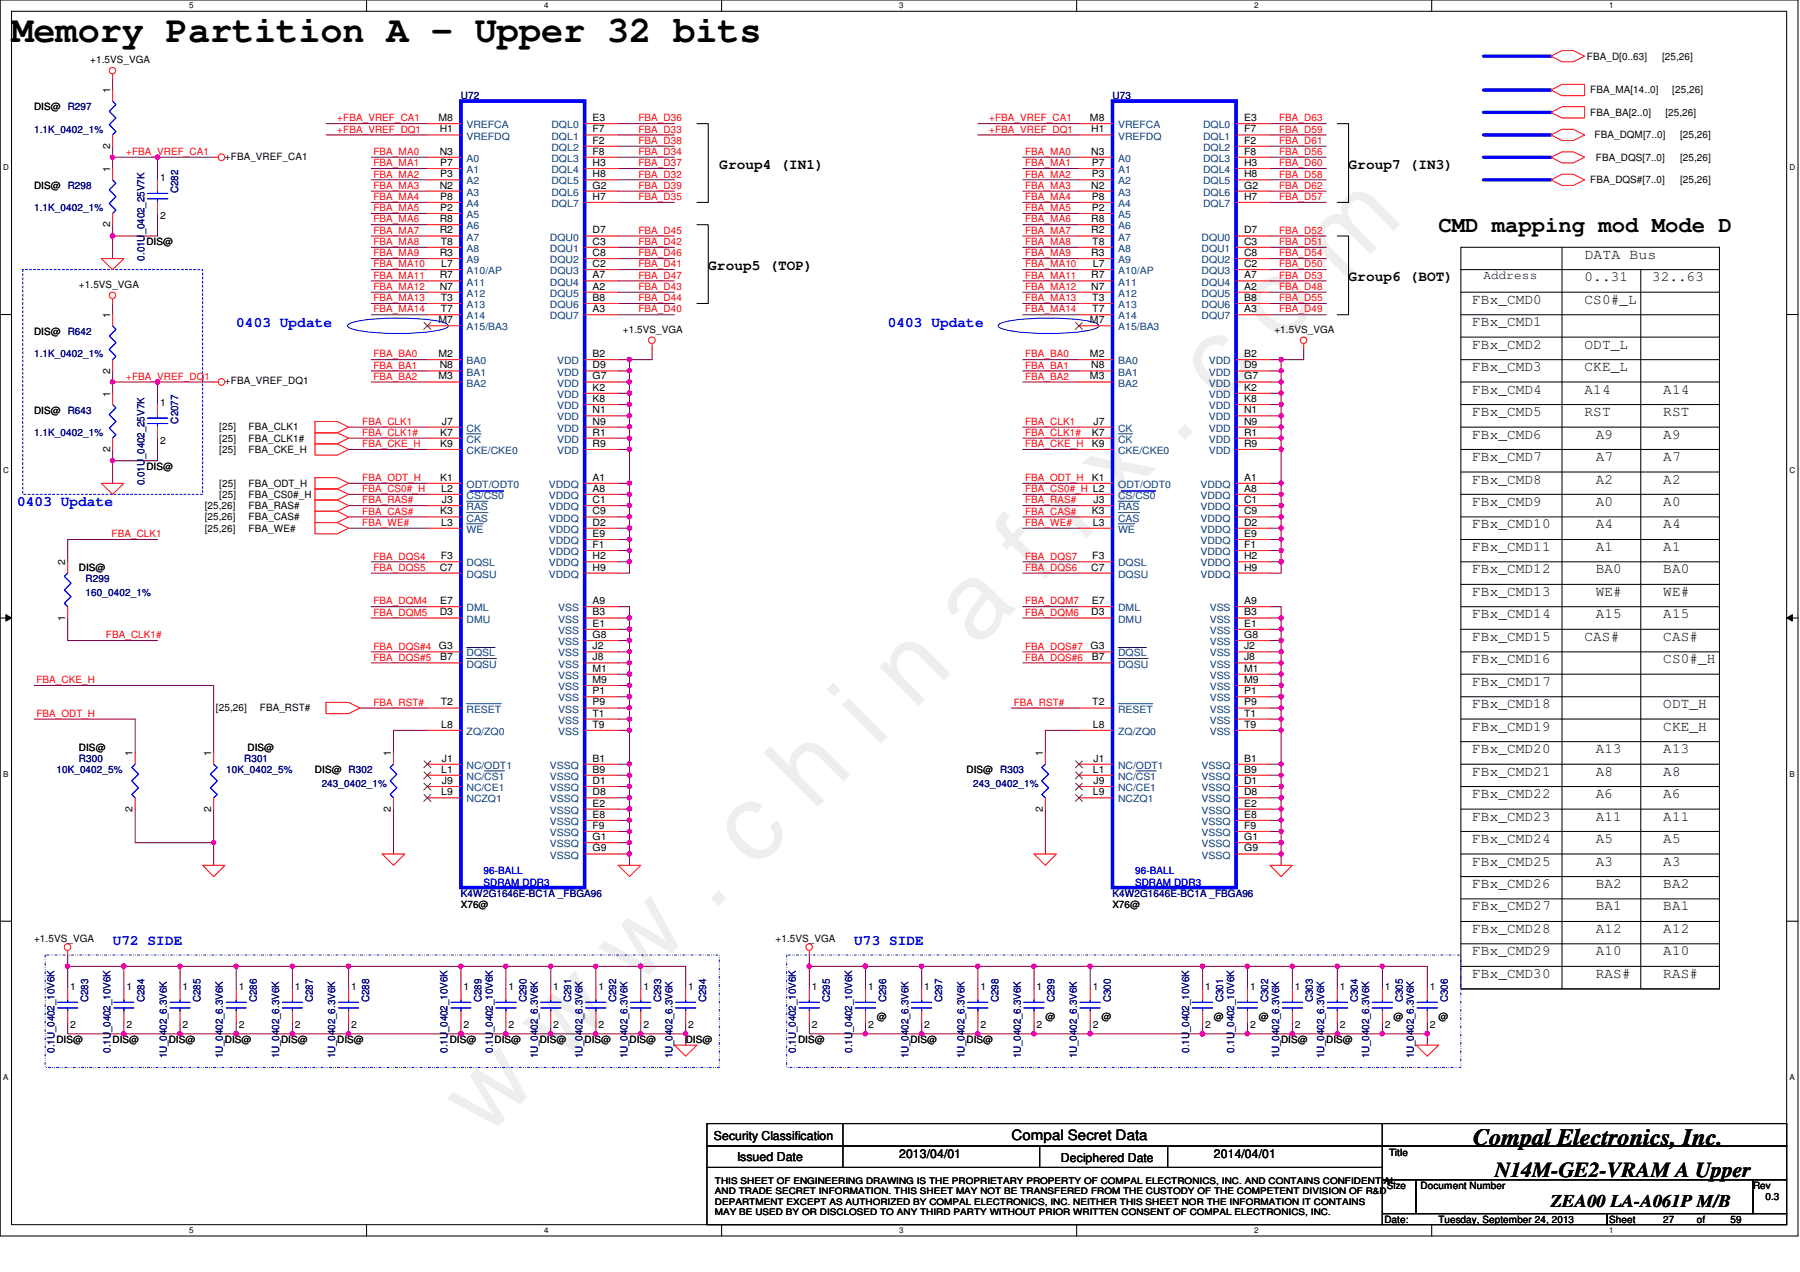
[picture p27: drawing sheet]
<svg xmlns="http://www.w3.org/2000/svg" width="297mm" height="210mm" viewBox="0 0 297 210" stroke-linecap="round" stroke-linejoin="round" font-family="sans-serif">
<defs><g id="words">
<text font-size="17.6" fill="#f0f" x="80.1" y="188" transform="rotate(-45 80.1 188)">w w w . c h i n a f i x . c o m</text>
<text font-size="6.1" x="1.9" y="7">Memory Partition A - Upper 32 bits</text>
<text font-size="3.9" x="243.1" y="188.9">Compal Electronics, Inc.</text>
<text font-size="3.7" x="237.4" y="38.3">CMD mapping mod Mode D</text>
<text font-size="3.5" x="246.7" y="194.2">N14M-GE2-VRAM A Upper</text>
<text font-size="3" x="255.9" y="199.2">ZEA00 LA-A061P M/B</text>
<g font-size="2.4">
<text x="118.7" y="27.9">Group4 (IN1)</text>
<text x="222.5" y="27.9">Group7 (IN3)</text>
<text x="116.9" y="44.6">Group5 (TOP)</text>
<text x="222.5" y="46.4">Group6 (BOT)</text>
<text x="261.5" y="42.7">DATA Bus</text>
<text x="261.5" y="46.4">0..31</text>
<text x="272.6" y="46.4">32..63</text>
<text x="242.9" y="50.1">FBx_CMD0</text>
<text x="242.9" y="53.8">FBx_CMD1</text>
<text x="261.5" y="50.1">CS0#_L</text>
<text x="242.9" y="57.5">FBx_CMD2</text>
<text x="261.5" y="57.5">ODT_L</text>
<text x="242.9" y="61.3">FBx_CMD3</text>
<text x="242.9" y="64.9">FBx_CMD4</text>
<text x="261.5" y="64.9">A14</text>
<text x="261.5" y="61.3">CKE_L</text>
<text x="274.5" y="64.9">A14</text>
<text x="242.9" y="68.7">FBx_CMD5</text>
<text x="261.5" y="68.7">RST</text>
<text x="274.5" y="68.7">RST</text>
<text x="242.9" y="72.4">FBx_CMD6</text>
<text x="242.9" y="76.1">FBx_CMD7</text>
<text x="263.3" y="76.1">A7</text>
<text x="263.3" y="72.4">A9</text>
<text x="274.5" y="76.1">A7</text>
<text x="274.5" y="72.4">A9</text>
<text x="242.9" y="79.8">FBx_CMD8</text>
<text x="242.9" y="83.5">FBx_CMD9</text>
<text x="263.4" y="83.5">A0</text>
<text x="263.4" y="79.8">A2</text>
<text x="274.5" y="79.8">A2</text>
<text x="274.5" y="83.5">A0</text>
<text x="242.9" y="87.2">FBx_CMD10</text>
<text x="263.4" y="87.2">A4</text>
<text x="274.5" y="87.2">A4</text>
<text x="242.9" y="90.9">FBx_CMD11</text>
<text x="242.9" y="94.6">FBx_CMD12</text>
<text x="263.4" y="94.6">BA0</text>
<text x="263.4" y="90.9">A1</text>
<text x="274.5" y="94.6">BA0</text>
<text x="274.5" y="90.9">A1</text>
<text x="242.9" y="98.3">FBx_CMD13</text>
<text x="263.4" y="98.3">WE#</text>
<text x="274.5" y="98.3">WE#</text>
<text x="242.9" y="102">FBx_CMD14</text>
<text x="242.9" y="105.7">FBx_CMD15</text>
<text x="261.5" y="105.7">CAS#</text>
<text x="263.4" y="102">A15</text>
<text x="274.5" y="105.7">CAS#</text>
<text x="274.5" y="102">A15</text>
<text x="242.9" y="109.5">FBx_CMD16</text>
<text x="242.9" y="113.2">FBx_CMD17</text>
<text x="274.5" y="109.5">CS0#_H</text>
<text x="242.9" y="116.9">FBx_CMD18</text>
<text x="274.5" y="116.9">ODT_H</text>
<text x="242.9" y="120.6">FBx_CMD19</text>
<text x="242.9" y="124.3">FBx_CMD20</text>
<text x="263.3" y="124.3">A13</text>
<text x="274.5" y="124.3">A13</text>
<text x="274.5" y="120.6">CKE_H</text>
<text x="242.9" y="128">FBx_CMD21</text>
<text x="242.9" y="131.7">FBx_CMD22</text>
<text x="263.3" y="128">A8</text>
<text x="263.4" y="131.7">A6</text>
<text x="274.5" y="131.7">A6</text>
<text x="274.5" y="128">A8</text>
<text x="242.9" y="135.4">FBx_CMD23</text>
<text x="263.3" y="135.4">A11</text>
<text x="274.5" y="135.4">A11</text>
<text x="242.9" y="139.1">FBx_CMD24</text>
<text x="242.9" y="142.8">FBx_CMD25</text>
<text x="263.3" y="139.1">A5</text>
<text x="263.4" y="142.8">A3</text>
<text x="274.5" y="139.1">A5</text>
<text x="274.5" y="142.8">A3</text>
<text x="242.9" y="146.6">FBx_CMD26</text>
<text x="263.3" y="146.6">BA2</text>
<text x="274.5" y="146.6">BA2</text>
<text x="242.9" y="150.2">FBx_CMD27</text>
<text x="242.9" y="154">FBx_CMD28</text>
<text x="263.3" y="150.2">BA1</text>
<text x="263.4" y="154">A12</text>
<text x="274.5" y="150.2">BA1</text>
<text x="274.5" y="154">A12</text>
<text x="242.9" y="161.4">FBx_CMD30</text>
<text x="242.9" y="157.6">FBx_CMD29</text>
<text x="263.3" y="157.6">A10</text>
<text x="263.4" y="161.4">RAS#</text>
<text x="274.5" y="161.4">RAS#</text>
<text x="274.5" y="157.6">A10</text>
<text x="166.9" y="188.2">Compal Secret Data</text>
</g>
<g font-size="2.4" fill="#00f">
<text x="39" y="53.9">0403 Update</text>
<text x="146.5" y="53.9">0403 Update</text>
<text x="2.8" y="83.5">0403 Update</text>
<text x="18.6" y="155.9">U72 SIDE</text>
<text x="141" y="155.9">U73 SIDE</text>
</g>
<g font-size="2">
<text x="244.8" y="46.1">Address</text>
<text x="117.8" y="188.1">Security Classification</text>
<text x="121.7" y="191.6">Issued Date</text>
<text x="148.4" y="191.1">2013/04/01</text>
<text x="175.1" y="191.8">Deciphered Date</text>
<text x="200.3" y="191.1">2014/04/01</text>
</g>
<g font-size="1.7">
<text x="14.9" y="10.4">+1.5VS_VGA</text>
<text x="261.9" y="9.8">FBA_D[0..63]</text>
<text x="274.3" y="9.8">[25,26]</text>
<text x="18.2" y="15.4" transform="rotate(-90 18.2 15.4)">1</text>
<text x="262.4" y="15.4">FBA_MA[14..0]</text>
<text x="276" y="15.4">[25,26]</text>
<text x="5.6" y="18.2">DIS@ R297</text>
<text x="72.3" y="20">M8</text>
<text x="72.6" y="21.8">H1</text>
<text x="97.8" y="20">E3</text>
<text x="97.8" y="21.8">F7</text>
<text x="97.8" y="23.7">F2</text>
<text x="179.9" y="20">M8</text>
<text x="180.1" y="21.8">H1</text>
<text x="205.3" y="20">E3</text>
<text x="205.3" y="21.8">F7</text>
<text x="205.3" y="23.7">F2</text>
<text x="262.4" y="19.1">FBA_BA[2..0]</text>
<text x="263.1" y="22.8">FBA_DQM[7..0]</text>
<text x="274.8" y="19.1">[25,26]</text>
<text x="277.2" y="22.8">[25,26]</text>
<text x="18.2" y="28.4" transform="rotate(-90 18.2 28.4)">1</text>
<text x="18.2" y="24.6" transform="rotate(-90 18.2 24.6)">2</text>
<text x="26.4" y="29.8">1</text>
<text x="37.1" y="26.3">+FBA_VREF_CA1</text>
<text x="72.6" y="25.5">N3</text>
<text x="72.6" y="29.3">P3</text>
<text x="72.6" y="27.4">P7</text>
<text x="97.8" y="25.5">F8</text>
<text x="97.8" y="27.4">H3</text>
<text x="97.8" y="29.3">H8</text>
<text x="180.1" y="25.5">N3</text>
<text x="180.2" y="29.3">P3</text>
<text x="180.2" y="27.4">P7</text>
<text x="205.3" y="25.5">F8</text>
<text x="205.3" y="27.4">H3</text>
<text x="205.3" y="29.3">H8</text>
<text x="263.4" y="26.5">FBA_DQS[7..0]</text>
<text x="277.2" y="26.5">[25,26]</text>
<text x="5.6" y="31.2">DIS@ R298</text>
<text x="72.6" y="31.1">N2</text>
<text x="72.6" y="33">P8</text>
<text x="72.6" y="34.8">P2</text>
<text x="97.8" y="31.1">G2</text>
<text x="97.8" y="33">H7</text>
<text x="180.1" y="31.1">N2</text>
<text x="180.2" y="33">P8</text>
<text x="180.2" y="34.8">P2</text>
<text x="205.3" y="31.1">G2</text>
<text x="205.3" y="33">H7</text>
<text x="262.4" y="30.2">FBA_DQS#[7..0]</text>
<text x="277.2" y="30.2">[25,26]</text>
<text x="18.2" y="37.5" transform="rotate(-90 18.2 37.5)">2</text>
<text x="24.2" y="40.4">DIS@</text>
<text x="26.4" y="36.2">2</text>
<text x="72.6" y="36.7">R8</text>
<text x="72.6" y="38.5">R2</text>
<text x="72.7" y="40.4">T8</text>
<text x="97.8" y="40.4">C3</text>
<text x="97.8" y="38.5">D7</text>
<text x="180.1" y="36.7">R8</text>
<text x="180.1" y="38.5">R2</text>
<text x="180.3" y="40.4">T8</text>
<text x="205.3" y="40.4">C3</text>
<text x="205.3" y="38.5">D7</text>
<text x="13" y="47.5">+1.5VS_VGA</text>
<text x="72.6" y="42.2">R3</text>
<text x="72.6" y="45.9">R7</text>
<text x="72.6" y="47.8">N7</text>
<text x="72.8" y="44.1">L7</text>
<text x="97.8" y="42.2">C8</text>
<text x="97.8" y="44.1">C2</text>
<text x="97.8" y="45.9">A7</text>
<text x="97.8" y="47.8">A2</text>
<text x="180.1" y="42.2">R3</text>
<text x="180.1" y="45.9">R7</text>
<text x="180.1" y="47.8">N7</text>
<text x="180.3" y="44.1">L7</text>
<text x="205.3" y="42.2">C8</text>
<text x="205.3" y="44.1">C2</text>
<text x="205.3" y="45.9">A7</text>
<text x="205.3" y="47.8">A2</text>
<text x="18.2" y="52.5" transform="rotate(-90 18.2 52.5)">1</text>
<text x="72.3" y="53.3">M7</text>
<text x="72.7" y="49.7">T3</text>
<text x="72.7" y="51.5">T7</text>
<text x="97.8" y="49.7">B8</text>
<text x="97.8" y="51.5">A3</text>
<text x="179.9" y="53.3">M7</text>
<text x="180.3" y="49.7">T3</text>
<text x="180.3" y="51.5">T7</text>
<text x="205.3" y="49.7">B8</text>
<text x="205.3" y="51.5">A3</text>
<text x="5.6" y="55.2">DIS@ R642</text>
<text x="72.3" y="58.9">M2</text>
<text x="97.8" y="58.9">B2</text>
<text x="102.8" y="54.9">+1.5VS_VGA</text>
<text x="179.9" y="58.9">M2</text>
<text x="205.3" y="58.9">B2</text>
<text x="210.3" y="54.9">+1.5VS_VGA</text>
<text x="18.2" y="65.4" transform="rotate(-90 18.2 65.4)">1</text>
<text x="18.2" y="61.6" transform="rotate(-90 18.2 61.6)">2</text>
<text x="37.1" y="63.4">+FBA_VREF_DQ1</text>
<text x="72.3" y="62.6">M3</text>
<text x="72.6" y="60.8">N8</text>
<text x="97.8" y="60.8">D9</text>
<text x="97.8" y="62.6">G7</text>
<text x="97.8" y="64.5">K2</text>
<text x="179.9" y="62.6">M3</text>
<text x="180.1" y="60.8">N8</text>
<text x="205.3" y="60.8">D9</text>
<text x="205.3" y="62.6">G7</text>
<text x="205.3" y="64.5">K2</text>
<text x="5.6" y="68.2">DIS@ R643</text>
<text x="26.4" y="66.9">1</text>
<text x="36.2" y="71">[25]</text>
<text x="41" y="71">FBA_CLK1</text>
<text x="72.6" y="71.9">K7</text>
<text x="72.9" y="70.1">J7</text>
<text x="97.8" y="66.3">K8</text>
<text x="97.8" y="68.2">N1</text>
<text x="97.8" y="70.1">N9</text>
<text x="97.8" y="71.9">R1</text>
<text x="180.2" y="71.9">K7</text>
<text x="180.5" y="70.1">J7</text>
<text x="205.3" y="66.3">K8</text>
<text x="205.3" y="68.2">N1</text>
<text x="205.3" y="70.1">N9</text>
<text x="205.3" y="71.9">R1</text>
<text x="18.2" y="74.6" transform="rotate(-90 18.2 74.6)">2</text>
<text x="24.2" y="77.5">DIS@</text>
<text x="26.4" y="73.3">2</text>
<text x="36.2" y="74.7">[25]</text>
<text x="36.2" y="72.9">[25]</text>
<text x="41" y="74.7">FBA_CKE_H</text>
<text x="41" y="72.9">FBA_CLK1#</text>
<text x="72.6" y="73.7">K9</text>
<text x="97.8" y="73.7">R9</text>
<text x="180.2" y="73.7">K9</text>
<text x="205.3" y="73.7">R9</text>
<text x="33.8" y="84">[25,26]</text>
<text x="36.2" y="80.3">[25]</text>
<text x="36.2" y="82.2">[25]</text>
<text x="41" y="80.3">FBA_ODT_H</text>
<text x="41" y="82.2">FBA_CS0#_H</text>
<text x="41" y="84">FBA_RAS#</text>
<text x="72.6" y="79.3">K1</text>
<text x="72.8" y="81.2">L2</text>
<text x="72.9" y="83">J3</text>
<text x="97.8" y="79.3">A1</text>
<text x="97.8" y="81.2">A8</text>
<text x="97.8" y="83">C1</text>
<text x="180.2" y="79.3">K1</text>
<text x="180.5" y="83">J3</text>
<text x="205.3" y="79.3">A1</text>
<text x="205.3" y="81.2">A8</text>
<text x="205.3" y="83">C1</text>
<text x="33.8" y="85.9">[25,26]</text>
<text x="33.8" y="87.7">[25,26]</text>
<text x="41" y="85.9">FBA_CAS#</text>
<text x="41" y="87.7">FBA_WE#</text>
<text x="72.6" y="84.9">K3</text>
<text x="72.8" y="86.7">L3</text>
<text x="97.8" y="84.9">C9</text>
<text x="97.8" y="88.6">E9</text>
<text x="97.8" y="86.7">D2</text>
<text x="180.2" y="84.9">K3</text>
<text x="180.3" y="86.7">L3</text>
<text x="205.3" y="84.9">C9</text>
<text x="205.3" y="88.6">E9</text>
<text x="205.3" y="86.7">D2</text>
<text x="10.7" y="93.3" transform="rotate(-90 10.7 93.3)">2</text>
<text x="13" y="94.2">DIS@</text>
<text x="72.6" y="94.1">C7</text>
<text x="72.7" y="92.3">F3</text>
<text x="97.8" y="90.4">F1</text>
<text x="97.8" y="92.3">H2</text>
<text x="97.8" y="94.1">H9</text>
<text x="180.1" y="94.1">C7</text>
<text x="180.3" y="92.3">F3</text>
<text x="205.3" y="90.4">F1</text>
<text x="205.3" y="92.3">H2</text>
<text x="205.3" y="94.1">H9</text>
<text x="72.6" y="101.6">D3</text>
<text x="72.6" y="99.7">E7</text>
<text x="97.8" y="99.7">A9</text>
<text x="97.8" y="101.6">B3</text>
<text x="180.1" y="101.6">D3</text>
<text x="180.2" y="99.7">E7</text>
<text x="205.3" y="99.7">A9</text>
<text x="205.3" y="101.6">B3</text>
<text x="10.7" y="102.4" transform="rotate(-90 10.7 102.4)">1</text>
<text x="72.4" y="107.1">G3</text>
<text x="97.8" y="103.4">E1</text>
<text x="97.8" y="105.3">G8</text>
<text x="97.8" y="107.1">J2</text>
<text x="180" y="107.1">G3</text>
<text x="205.3" y="103.4">E1</text>
<text x="205.3" y="105.3">G8</text>
<text x="205.3" y="107.1">J2</text>
<text x="72.6" y="109">B7</text>
<text x="97.8" y="109">J8</text>
<text x="97.8" y="110.8">M1</text>
<text x="97.8" y="112.7">M9</text>
<text x="180.2" y="109">B7</text>
<text x="205.3" y="109">J8</text>
<text x="205.3" y="110.8">M1</text>
<text x="205.3" y="112.7">M9</text>
<text x="35.6" y="117.4">[25,26]</text>
<text x="42.9" y="117.4">FBA_RST#</text>
<text x="72.7" y="116.4">T2</text>
<text x="97.8" y="114.6">P1</text>
<text x="97.8" y="116.4">P9</text>
<text x="97.8" y="118.2">T1</text>
<text x="180.3" y="116.4">T2</text>
<text x="205.3" y="114.6">P1</text>
<text x="205.3" y="116.4">P9</text>
<text x="205.3" y="118.2">T1</text>
<text x="13" y="123.9">DIS@</text>
<text x="21.9" y="124.8" transform="rotate(-90 21.9 124.8)">1</text>
<text x="34.8" y="124.8" transform="rotate(-90 34.8 124.8)">1</text>
<text x="40.8" y="123.9">DIS@</text>
<text x="64.5" y="124.8" transform="rotate(-90 64.5 124.8)">1</text>
<text x="72.8" y="120.1">L8</text>
<text x="72.9" y="125.7">J1</text>
<text x="97.8" y="120.1">T9</text>
<text x="97.8" y="125.7">B1</text>
<text x="172.1" y="124.8" transform="rotate(-90 172.1 124.8)">1</text>
<text x="180.3" y="120.1">L8</text>
<text x="180.5" y="125.7">J1</text>
<text x="205.3" y="120.1">T9</text>
<text x="205.3" y="125.7">B1</text>
<text x="52" y="127.6">DIS@ R302</text>
<text x="72.8" y="131.2">L9</text>
<text x="72.8" y="127.5">L1</text>
<text x="72.9" y="129.4">J9</text>
<text x="97.8" y="129.4">D1</text>
<text x="97.8" y="127.5">B9</text>
<text x="97.8" y="131.2">D8</text>
<text x="159.5" y="127.6">DIS@ R303</text>
<text x="180.3" y="131.2">L9</text>
<text x="180.3" y="127.5">L1</text>
<text x="180.5" y="129.4">J9</text>
<text x="205.3" y="129.4">D1</text>
<text x="205.3" y="127.5">B9</text>
<text x="205.3" y="131.2">D8</text>
<text x="21.9" y="133.9" transform="rotate(-90 21.9 133.9)">2</text>
<text x="34.8" y="133.9" transform="rotate(-90 34.8 133.9)">2</text>
<text x="64.5" y="133.9" transform="rotate(-90 64.5 133.9)">2</text>
<text x="97.8" y="133.1">E2</text>
<text x="97.8" y="135">E8</text>
<text x="97.8" y="136.8">F9</text>
<text x="172.1" y="133.9" transform="rotate(-90 172.1 133.9)">2</text>
<text x="205.3" y="133.1">E2</text>
<text x="205.3" y="135">E8</text>
<text x="205.3" y="136.8">F9</text>
<text x="97.8" y="138.6">G1</text>
<text x="97.8" y="140.5">G9</text>
<text x="205.3" y="138.6">G1</text>
<text x="205.3" y="140.5">G9</text>
<text x="76.1" y="149.8">X76@</text>
<text x="183.6" y="149.8">X76@</text>
<text x="5.6" y="155.4">+1.5VS_VGA</text>
<text x="128" y="155.4">+1.5VS_VGA</text>
<text x="11.6" y="163.3">1</text>
<text x="20.9" y="163.3">1</text>
<text x="30.1" y="163.3">1</text>
<text x="39.4" y="163.3">1</text>
<text x="48.7" y="163.3">1</text>
<text x="58" y="163.3">1</text>
<text x="76.5" y="163.3">1</text>
<text x="83.9" y="163.3">1</text>
<text x="91.3" y="163.3">1</text>
<text x="98.8" y="163.3">1</text>
<text x="106.2" y="163.3">1</text>
<text x="113.6" y="163.3">1</text>
<text x="134" y="163.3">1</text>
<text x="143.3" y="163.3">1</text>
<text x="152.5" y="163.3">1</text>
<text x="161.8" y="163.3">1</text>
<text x="171.1" y="163.3">1</text>
<text x="180.3" y="163.3">1</text>
<text x="198.9" y="163.3">1</text>
<text x="206.3" y="163.3">1</text>
<text x="213.7" y="163.3">1</text>
<text x="221.1" y="163.3">1</text>
<text x="228.6" y="163.3">1</text>
<text x="236" y="163.3">1</text>
<text x="9.3" y="172.1">DIS@</text>
<text x="11.6" y="169.7">2</text>
<text x="18.6" y="172.1">DIS@</text>
<text x="20.9" y="169.7">2</text>
<text x="27.9" y="172.1">DIS@</text>
<text x="30.1" y="169.7">2</text>
<text x="37.1" y="172.1">DIS@</text>
<text x="39.4" y="169.7">2</text>
<text x="46.4" y="172.1">DIS@</text>
<text x="48.7" y="169.7">2</text>
<text x="55.7" y="172.1">DIS@</text>
<text x="58" y="169.7">2</text>
<text x="74.2" y="172.1">DIS@</text>
<text x="76.5" y="169.7">2</text>
<text x="81.6" y="172.1">DIS@</text>
<text x="83.9" y="169.7">2</text>
<text x="89.1" y="172.1">DIS@</text>
<text x="91.3" y="169.7">2</text>
<text x="96.5" y="172.1">DIS@</text>
<text x="98.8" y="169.7">2</text>
<text x="103.9" y="172.1">DIS@</text>
<text x="106.2" y="169.7">2</text>
<text x="113.2" y="172.1">DIS@</text>
<text x="113.6" y="169.7">2</text>
<text x="131.7" y="172.1">DIS@</text>
<text x="134" y="169.7">2</text>
<text x="143.3" y="169.7">2</text>
<text x="144.7" y="168.4">@</text>
<text x="150.2" y="172.1">DIS@</text>
<text x="152.5" y="169.7">2</text>
<text x="159.5" y="172.1">DIS@</text>
<text x="161.8" y="169.7">2</text>
<text x="171.1" y="169.7">2</text>
<text x="172.5" y="168.4">@</text>
<text x="180.3" y="169.7">2</text>
<text x="181.8" y="168.4">@</text>
<text x="198.9" y="169.7">2</text>
<text x="200.3" y="168.4">@</text>
<text x="206.3" y="169.7">2</text>
<text x="207.7" y="168.4">@</text>
<text x="211.4" y="172.1">DIS@</text>
<text x="213.7" y="169.7">2</text>
<text x="218.9" y="172.1">DIS@</text>
<text x="221.1" y="169.7">2</text>
<text x="228.6" y="169.7">2</text>
<text x="230" y="168.4">@</text>
<text x="236" y="169.7">2</text>
<text x="237.4" y="168.4">@</text>
<text x="229.2" y="190.8">Title</text>
<text x="228.9" y="196.2">Size</text>
<text x="234.4" y="196.2">Document Number</text>
<text x="289.3" y="196.2">Rev</text>
<text x="228.5" y="201.8">Date:</text>
<text x="237.4" y="201.8">Tuesday, September 24, 2013</text>
<text x="265.6" y="201.8">Sheet</text>
<text x="274.5" y="201.8">27</text>
<text x="280" y="201.8">of</text>
<text x="285.6" y="201.8">59</text>
<text x="291.3" y="198">0.3</text>
</g>
<g font-size="1.7" fill="#000080">
<text x="76.1" y="16.3">U72</text>
<text x="183.6" y="16.3">U73</text>
<text x="5.6" y="21.9">1.1K_0402_1%</text>
<text x="5.6" y="34.9">1.1K_0402_1%</text>
<text x="29.4" y="31.9" transform="rotate(-90 29.4 31.9)">C282</text>
<text x="23.8" y="43" transform="rotate(-90 23.8 43)">0.01U_0402_25V7K</text>
<text x="5.6" y="59">1.1K_0402_1%</text>
<text x="5.6" y="72">1.1K_0402_1%</text>
<text x="29.4" y="69.9" transform="rotate(-90 29.4 69.9)">C2077</text>
<text x="23.8" y="80.1" transform="rotate(-90 23.8 80.1)">0.01U_0402_25V7K</text>
<text x="14.1" y="96.1">R299</text>
<text x="14.1" y="98.3">160_0402_1%</text>
<text x="13" y="125.7">R300</text>
<text x="40.3" y="125.7">R301</text>
<text x="9.3" y="127.6">10K_0402_5%</text>
<text x="37.3" y="127.6">10K_0402_5%</text>
<text x="53.1" y="129.8">243_0402_1%</text>
<text x="160.6" y="129.8">243_0402_1%</text>
<text x="76.1" y="148">K4W2G1646E-BC1A _FBGA96</text>
<text x="183.6" y="148">K4W2G1646E-BC1A _FBGA96</text>
<text x="14.6" y="165.4" transform="rotate(-90 14.6 165.4)">C283</text>
<text x="23.8" y="165.4" transform="rotate(-90 23.8 165.4)">C284</text>
<text x="33.1" y="165.4" transform="rotate(-90 33.1 165.4)">C285</text>
<text x="42.4" y="165.4" transform="rotate(-90 42.4 165.4)">C286</text>
<text x="51.6" y="165.4" transform="rotate(-90 51.6 165.4)">C287</text>
<text x="60.9" y="165.4" transform="rotate(-90 60.9 165.4)">C288</text>
<text x="79.5" y="165.4" transform="rotate(-90 79.5 165.4)">C289</text>
<text x="86.9" y="165.4" transform="rotate(-90 86.9 165.4)">C290</text>
<text x="94.3" y="165.4" transform="rotate(-90 94.3 165.4)">C291</text>
<text x="101.7" y="165.4" transform="rotate(-90 101.7 165.4)">C292</text>
<text x="109.1" y="165.4" transform="rotate(-90 109.1 165.4)">C293</text>
<text x="116.5" y="165.4" transform="rotate(-90 116.5 165.4)">C294</text>
<text x="136.9" y="165.4" transform="rotate(-90 136.9 165.4)">C295</text>
<text x="146.2" y="165.4" transform="rotate(-90 146.2 165.4)">C296</text>
<text x="155.5" y="165.4" transform="rotate(-90 155.5 165.4)">C297</text>
<text x="164.8" y="165.4" transform="rotate(-90 164.8 165.4)">C298</text>
<text x="174" y="165.4" transform="rotate(-90 174 165.4)">C299</text>
<text x="183.3" y="165.4" transform="rotate(-90 183.3 165.4)">C300</text>
<text x="201.8" y="165.4" transform="rotate(-90 201.8 165.4)">C301</text>
<text x="209.3" y="165.4" transform="rotate(-90 209.3 165.4)">C302</text>
<text x="216.7" y="165.4" transform="rotate(-90 216.7 165.4)">C303</text>
<text x="224.1" y="165.4" transform="rotate(-90 224.1 165.4)">C304</text>
<text x="231.5" y="165.4" transform="rotate(-90 231.5 165.4)">C305</text>
<text x="238.9" y="165.4" transform="rotate(-90 238.9 165.4)">C306</text>
<text x="9" y="173.7" transform="rotate(-90 9 173.7)">0.1U_0402_10V6K</text>
<text x="18.2" y="173.7" transform="rotate(-90 18.2 173.7)">0.1U_0402_10V6K</text>
<text x="73.9" y="173.7" transform="rotate(-90 73.9 173.7)">0.1U_0402_10V6K</text>
<text x="81.3" y="173.7" transform="rotate(-90 81.3 173.7)">0.1U_0402_10V6K</text>
<text x="131.4" y="173.7" transform="rotate(-90 131.4 173.7)">0.1U_0402_10V6K</text>
<text x="140.6" y="173.7" transform="rotate(-90 140.6 173.7)">0.1U_0402_10V6K</text>
<text x="196.3" y="173.7" transform="rotate(-90 196.3 173.7)">0.1U_0402_10V6K</text>
<text x="203.7" y="173.7" transform="rotate(-90 203.7 173.7)">0.1U_0402_10V6K</text>
<text x="27.5" y="174.7" transform="rotate(-90 27.5 174.7)">1U_0402_6.3V6K</text>
<text x="36.8" y="174.7" transform="rotate(-90 36.8 174.7)">1U_0402_6.3V6K</text>
<text x="46.1" y="174.7" transform="rotate(-90 46.1 174.7)">1U_0402_6.3V6K</text>
<text x="55.3" y="174.7" transform="rotate(-90 55.3 174.7)">1U_0402_6.3V6K</text>
<text x="88.7" y="174.7" transform="rotate(-90 88.7 174.7)">1U_0402_6.3V6K</text>
<text x="96.1" y="174.7" transform="rotate(-90 96.1 174.7)">1U_0402_6.3V6K</text>
<text x="103.5" y="174.7" transform="rotate(-90 103.5 174.7)">1U_0402_6.3V6K</text>
<text x="111" y="174.7" transform="rotate(-90 111 174.7)">1U_0402_6.3V6K</text>
<text x="149.9" y="174.7" transform="rotate(-90 149.9 174.7)">1U_0402_6.3V6K</text>
<text x="159.2" y="174.7" transform="rotate(-90 159.2 174.7)">1U_0402_6.3V6K</text>
<text x="168.4" y="174.7" transform="rotate(-90 168.4 174.7)">1U_0402_6.3V6K</text>
<text x="177.7" y="174.7" transform="rotate(-90 177.7 174.7)">1U_0402_6.3V6K</text>
<text x="211.1" y="174.7" transform="rotate(-90 211.1 174.7)">1U_0402_6.3V6K</text>
<text x="218.5" y="174.7" transform="rotate(-90 218.5 174.7)">1U_0402_6.3V6K</text>
<text x="225.9" y="174.7" transform="rotate(-90 225.9 174.7)">1U_0402_6.3V6K</text>
<text x="233.3" y="174.7" transform="rotate(-90 233.3 174.7)">1U_0402_6.3V6K</text>
</g>
<g font-size="1.7" fill="#f00">
<text x="55.7" y="20">+FBA_VREF_CA1</text>
<text x="55.7" y="21.9">+FBA_VREF_DQ1</text>
<text x="105.4" y="20">FBA_D36</text>
<text x="105.4" y="23.7">FBA_D38</text>
<text x="105.4" y="21.9">FBA_D33</text>
<text x="163.2" y="21.9">+FBA_VREF_DQ1</text>
<text x="163.2" y="20">+FBA_VREF_CA1</text>
<text x="211.1" y="20">FBA_D63</text>
<text x="211.1" y="23.7">FBA_D61</text>
<text x="211.1" y="21.9">FBA_D59</text>
<text x="20.8" y="25.6">+FBA_VREF_CA1</text>
<text x="61.6" y="25.6">FBA_MA0</text>
<text x="61.6" y="27.4">FBA_MA1</text>
<text x="61.6" y="29.3">FBA_MA2</text>
<text x="105.4" y="29.3">FBA_D32</text>
<text x="105.4" y="27.4">FBA_D37</text>
<text x="105.4" y="25.6">FBA_D34</text>
<text x="169.2" y="25.6">FBA_MA0</text>
<text x="169.2" y="27.4">FBA_MA1</text>
<text x="169.2" y="29.3">FBA_MA2</text>
<text x="211.1" y="25.6">FBA_D56</text>
<text x="211.1" y="27.4">FBA_D60</text>
<text x="211.1" y="29.3">FBA_D58</text>
<text x="61.6" y="33">FBA_MA4</text>
<text x="61.6" y="34.8">FBA_MA5</text>
<text x="61.6" y="31.2">FBA_MA3</text>
<text x="105.4" y="33">FBA_D35</text>
<text x="105.4" y="31.2">FBA_D39</text>
<text x="169.2" y="33">FBA_MA4</text>
<text x="169.2" y="34.8">FBA_MA5</text>
<text x="169.2" y="31.2">FBA_MA3</text>
<text x="211.1" y="33">FBA_D57</text>
<text x="211.1" y="31.2">FBA_D62</text>
<text x="61.6" y="38.6">FBA_MA7</text>
<text x="61.6" y="36.7">FBA_MA6</text>
<text x="61.6" y="40.4">FBA_MA8</text>
<text x="105.4" y="38.6">FBA_D45</text>
<text x="105.4" y="40.4">FBA_D42</text>
<text x="169.2" y="38.6">FBA_MA7</text>
<text x="169.2" y="36.7">FBA_MA6</text>
<text x="169.2" y="40.4">FBA_MA8</text>
<text x="211.1" y="40.4">FBA_D51</text>
<text x="211.1" y="38.6">FBA_D52</text>
<text x="61.6" y="42.3">FBA_MA9</text>
<text x="61.6" y="47.8">FBA_MA12</text>
<text x="61.6" y="46">FBA_MA11</text>
<text x="61.6" y="44.1">FBA_MA10</text>
<text x="105.4" y="42.3">FBA_D46</text>
<text x="105.4" y="46">FBA_D47</text>
<text x="105.4" y="44.1">FBA_D41</text>
<text x="105.4" y="47.8">FBA_D43</text>
<text x="169.2" y="42.3">FBA_MA9</text>
<text x="169.2" y="47.8">FBA_MA12</text>
<text x="169.2" y="46">FBA_MA11</text>
<text x="169.2" y="44.1">FBA_MA10</text>
<text x="211.1" y="42.3">FBA_D54</text>
<text x="211.1" y="46">FBA_D53</text>
<text x="211.1" y="44.1">FBA_D50</text>
<text x="211.1" y="47.8">FBA_D48</text>
<text x="61.6" y="51.6">FBA_MA14</text>
<text x="61.6" y="49.7">FBA_MA13</text>
<text x="105.4" y="49.7">FBA_D44</text>
<text x="105.4" y="51.6">FBA_D40</text>
<text x="169.2" y="51.6">FBA_MA14</text>
<text x="169.2" y="49.7">FBA_MA13</text>
<text x="211.1" y="49.7">FBA_D55</text>
<text x="211.1" y="51.6">FBA_D49</text>
<text x="61.6" y="59">FBA_BA0</text>
<text x="169.2" y="59">FBA_BA0</text>
<text x="20.8" y="62.7">+FBA_VREF_DQ1</text>
<text x="61.6" y="62.7">FBA_BA2</text>
<text x="61.6" y="60.8">FBA_BA1</text>
<text x="169.2" y="62.7">FBA_BA2</text>
<text x="169.2" y="60.8">FBA_BA1</text>
<text x="59.8" y="70.1">FBA_CLK1</text>
<text x="59.8" y="71.9">FBA_CLK1#</text>
<text x="169.2" y="70.1">FBA_CLK1</text>
<text x="169.2" y="71.9">FBA_CLK1#</text>
<text x="59.8" y="73.8">FBA_CKE_H</text>
<text x="169.2" y="73.8">FBA_CKE_H</text>
<text x="59.8" y="79.4">FBA_ODT_H</text>
<text x="59.8" y="81.2">FBA_CS0#_H</text>
<text x="59.8" y="83.1">FBA_RAS#</text>
<text x="169.2" y="79.4">FBA_ODT_H</text>
<text x="169.2" y="81.2">FBA_CS0#_H L2</text>
<text x="169.2" y="83.1">FBA_RAS#</text>
<text x="18.4" y="88.6">FBA_CLK1</text>
<text x="59.8" y="86.8">FBA_WE#</text>
<text x="59.8" y="84.9">FBA_CAS#</text>
<text x="169.2" y="86.8">FBA_WE#</text>
<text x="169.2" y="84.9">FBA_CAS#</text>
<text x="61.6" y="94.2">FBA_DQS5</text>
<text x="61.6" y="92.3">FBA_DQS4</text>
<text x="169.2" y="94.2">FBA_DQS6</text>
<text x="169.2" y="92.3">FBA_DQS7</text>
<text x="61.6" y="99.7">FBA_DQM4</text>
<text x="61.6" y="101.6">FBA_DQM5</text>
<text x="169.2" y="99.7">FBA_DQM7</text>
<text x="169.2" y="101.6">FBA_DQM6</text>
<text x="17.5" y="105.3">FBA_CLK1#</text>
<text x="61.6" y="107.2">FBA_DQS#4</text>
<text x="169.2" y="107.2">FBA_DQS#7</text>
<text x="6" y="112.7">FBA_CKE_H</text>
<text x="61.6" y="109">FBA_DQS#5</text>
<text x="169.2" y="109">FBA_DQS#6</text>
<text x="6" y="118.3">FBA_ODT_H</text>
<text x="61.6" y="116.5">FBA_RST#</text>
<text x="167.3" y="116.5">FBA_RST#</text>
</g>
<g font-size="1.7" fill="#004080">
<text x="77" y="21.2">VREFCA</text>
<text x="77" y="23">VREFDQ</text>
<text x="91" y="21.2">DQL0</text>
<text x="91" y="23">DQL1</text>
<text x="184.5" y="21.2">VREFCA</text>
<text x="184.5" y="23">VREFDQ</text>
<text x="198.5" y="21.2">DQL0</text>
<text x="198.5" y="23">DQL1</text>
<text x="77" y="26.7">A0</text>
<text x="77" y="28.6">A1</text>
<text x="91" y="24.9">DQL2</text>
<text x="91" y="26.7">DQL3</text>
<text x="91" y="28.6">DQL4</text>
<text x="184.5" y="26.7">A0</text>
<text x="184.5" y="28.6">A1</text>
<text x="198.5" y="24.9">DQL2</text>
<text x="198.5" y="26.7">DQL3</text>
<text x="198.5" y="28.6">DQL4</text>
<text x="77" y="30.4">A2</text>
<text x="77" y="32.3">A3</text>
<text x="77" y="34.2">A4</text>
<text x="77" y="36">A5</text>
<text x="91" y="30.4">DQL5</text>
<text x="91" y="32.3">DQL6</text>
<text x="91" y="34.2">DQL7</text>
<text x="184.5" y="30.4">A2</text>
<text x="184.5" y="32.3">A3</text>
<text x="184.5" y="34.2">A4</text>
<text x="184.5" y="36">A5</text>
<text x="198.5" y="30.4">DQL5</text>
<text x="198.5" y="32.3">DQL6</text>
<text x="198.5" y="34.2">DQL7</text>
<text x="77" y="37.8">A6</text>
<text x="77" y="39.7">A7</text>
<text x="77" y="41.6">A8</text>
<text x="90.8" y="41.6">DQU1</text>
<text x="90.8" y="39.7">DQU0</text>
<text x="184.5" y="37.8">A6</text>
<text x="184.5" y="39.7">A7</text>
<text x="184.5" y="41.6">A8</text>
<text x="198.3" y="41.6">DQU1</text>
<text x="198.3" y="39.7">DQU0</text>
<text x="77" y="43.4">A9</text>
<text x="77" y="45.3">A10/AP</text>
<text x="77" y="47.1">A11</text>
<text x="90.8" y="43.4">DQU2</text>
<text x="90.8" y="45.3">DQU3</text>
<text x="90.8" y="47.1">DQU4</text>
<text x="184.5" y="43.4">A9</text>
<text x="184.5" y="45.3">A10/AP</text>
<text x="184.5" y="47.1">A11</text>
<text x="198.3" y="43.4">DQU2</text>
<text x="198.3" y="45.3">DQU3</text>
<text x="198.3" y="47.1">DQU4</text>
<text x="77" y="49">A12</text>
<text x="77" y="50.8">A13</text>
<text x="77" y="52.7">A14</text>
<text x="90.8" y="49">DQU5</text>
<text x="90.8" y="50.8">DQU6</text>
<text x="90.8" y="52.7">DQU7</text>
<text x="184.5" y="49">A12</text>
<text x="184.5" y="50.8">A13</text>
<text x="184.5" y="52.7">A14</text>
<text x="198.3" y="49">DQU5</text>
<text x="198.3" y="50.8">DQU6</text>
<text x="198.3" y="52.7">DQU7</text>
<text x="77" y="54.5">A15/BA3</text>
<text x="184.5" y="54.5">A15/BA3</text>
<text x="77" y="60.1">BA0</text>
<text x="77" y="62">BA1</text>
<text x="77" y="63.8">BA2</text>
<text x="91.9" y="60.1">VDD</text>
<text x="91.9" y="62">VDD</text>
<text x="91.9" y="63.8">VDD</text>
<text x="91.9" y="65.7">VDD</text>
<text x="184.5" y="60.1">BA0</text>
<text x="184.5" y="62">BA1</text>
<text x="184.5" y="63.8">BA2</text>
<text x="199.5" y="60.1">VDD</text>
<text x="199.5" y="62">VDD</text>
<text x="199.5" y="63.8">VDD</text>
<text x="199.5" y="65.7">VDD</text>
<text x="77" y="71.2">CK</text>
<text x="91.9" y="67.5">VDD</text>
<text x="91.9" y="69.4">VDD</text>
<text x="91.9" y="71.2">VDD</text>
<text x="184.5" y="71.2">CK</text>
<text x="199.5" y="67.5">VDD</text>
<text x="199.5" y="69.4">VDD</text>
<text x="199.5" y="71.2">VDD</text>
<text x="77" y="74.9">CKE/CKE0</text>
<text x="77" y="73.1">CK</text>
<text x="91.9" y="73.1">VDD</text>
<text x="91.9" y="74.9">VDD</text>
<text x="184.5" y="74.9">CKE/CKE0</text>
<text x="184.5" y="73.1">CK</text>
<text x="199.5" y="73.1">VDD</text>
<text x="199.5" y="74.9">VDD</text>
<text x="77" y="82.3">CS/CS0</text>
<text x="77" y="80.5">ODT/ODT0</text>
<text x="90.6" y="80.5">VDDQ</text>
<text x="90.6" y="82.3">VDDQ</text>
<text x="184.5" y="82.3">CS/CS0</text>
<text x="184.5" y="80.5">ODT/ODT0</text>
<text x="198.1" y="80.5">VDDQ</text>
<text x="198.1" y="82.3">VDDQ</text>
<text x="77" y="87.9">WE</text>
<text x="77" y="84.2">RAS</text>
<text x="77" y="86.1">CAS</text>
<text x="90.6" y="84.2">VDDQ</text>
<text x="90.6" y="86.1">VDDQ</text>
<text x="90.6" y="89.8">VDDQ</text>
<text x="90.6" y="87.9">VDDQ</text>
<text x="184.5" y="87.9">WE</text>
<text x="184.5" y="84.2">RAS</text>
<text x="184.5" y="86.1">CAS</text>
<text x="198.1" y="84.2">VDDQ</text>
<text x="198.1" y="86.1">VDDQ</text>
<text x="198.1" y="89.8">VDDQ</text>
<text x="198.1" y="87.9">VDDQ</text>
<text x="77" y="93.5">DQSL</text>
<text x="77" y="95.3">DQSU</text>
<text x="90.6" y="91.6">VDDQ</text>
<text x="90.6" y="93.5">VDDQ</text>
<text x="90.6" y="95.3">VDDQ</text>
<text x="184.5" y="93.5">DQSL</text>
<text x="184.5" y="95.3">DQSU</text>
<text x="198.1" y="91.6">VDDQ</text>
<text x="198.1" y="93.5">VDDQ</text>
<text x="198.1" y="95.3">VDDQ</text>
<text x="77" y="100.9">DML</text>
<text x="92.1" y="100.9">VSS</text>
<text x="184.5" y="100.9">DML</text>
<text x="199.6" y="100.9">VSS</text>
<text x="77" y="102.7">DMU</text>
<text x="92.1" y="104.6">VSS</text>
<text x="92.1" y="102.7">VSS</text>
<text x="92.1" y="106.5">VSS</text>
<text x="184.5" y="102.7">DMU</text>
<text x="199.6" y="104.6">VSS</text>
<text x="199.6" y="102.7">VSS</text>
<text x="199.6" y="106.5">VSS</text>
<text x="77" y="110.2">DQSU</text>
<text x="77" y="108.3">DQSL</text>
<text x="92.1" y="108.3">VSS</text>
<text x="92.1" y="110.2">VSS</text>
<text x="92.1" y="112">VSS</text>
<text x="92.1" y="113.9">VSS</text>
<text x="184.5" y="110.2">DQSU</text>
<text x="184.5" y="108.3">DQSL</text>
<text x="199.6" y="108.3">VSS</text>
<text x="199.6" y="110.2">VSS</text>
<text x="199.6" y="112">VSS</text>
<text x="199.6" y="113.9">VSS</text>
<text x="77" y="117.6">RESET</text>
<text x="92.1" y="115.7">VSS</text>
<text x="92.1" y="117.6">VSS</text>
<text x="92.1" y="119.4">VSS</text>
<text x="184.5" y="117.6">RESET</text>
<text x="199.6" y="115.7">VSS</text>
<text x="199.6" y="117.6">VSS</text>
<text x="199.6" y="119.4">VSS</text>
<text x="77" y="121.3">ZQ/ZQ0</text>
<text x="92.1" y="121.3">VSS</text>
<text x="184.5" y="121.3">ZQ/ZQ0</text>
<text x="199.6" y="121.3">VSS</text>
<text x="77" y="126.9">NC/ODT1</text>
<text x="77" y="128.7">NC/CS1</text>
<text x="77" y="130.6">NC/CE1</text>
<text x="90.8" y="130.6">VSSQ</text>
<text x="90.8" y="126.9">VSSQ</text>
<text x="90.8" y="128.7">VSSQ</text>
<text x="184.5" y="126.9">NC/ODT1</text>
<text x="184.5" y="128.7">NC/CS1</text>
<text x="184.5" y="130.6">NC/CE1</text>
<text x="198.3" y="130.6">VSSQ</text>
<text x="198.3" y="126.9">VSSQ</text>
<text x="198.3" y="128.7">VSSQ</text>
<text x="77" y="132.4">NCZQ1</text>
<text x="90.8" y="132.4">VSSQ</text>
<text x="90.8" y="134.3">VSSQ</text>
<text x="90.8" y="136.1">VSSQ</text>
<text x="90.8" y="138">VSSQ</text>
<text x="184.5" y="132.4">NCZQ1</text>
<text x="198.3" y="132.4">VSSQ</text>
<text x="198.3" y="134.3">VSSQ</text>
<text x="198.3" y="136.1">VSSQ</text>
<text x="198.3" y="138">VSSQ</text>
<text x="90.8" y="139.8">VSSQ</text>
<text x="90.8" y="141.7">VSSQ</text>
<text x="198.3" y="139.8">VSSQ</text>
<text x="198.3" y="141.7">VSSQ</text>
</g>
<g font-size="1.7" fill="#00f">
<text x="79.8" y="144.3">96-BALL</text>
<text x="79.8" y="146.1">SDRAM DDR3</text>
<text x="187.3" y="144.3">96-BALL</text>
<text x="187.3" y="146.1">SDRAM DDR3</text>
</g>
<g font-size="1.5">
<text x="118" y="195.3">THIS SHEET OF ENGINEERING DRAWING IS THE PROPRIETARY PROPERTY OF COMPAL ELECTRONICS, INC. AND CONTAINS CONFIDENTIAL</text>
<text x="118" y="197.1">AND TRADE SECRET INFORMATION. THIS SHEET MAY NOT BE TRANSFERED FROM THE CUSTODY OF THE COMPETENT DIVISION OF R&amp;D</text>
<text x="118" y="198.8">DEPARTMENT EXCEPT AS AUTHORIZED BY COMPAL ELECTRONICS, INC. NEITHER THIS SHEET NOR THE INFORMATION IT CONTAINS</text>
<text x="118" y="200.5">MAY BE USED BY OR DISCLOSED TO ANY THIRD PARTY WITHOUT PRIOR WRITTEN CONSENT OF COMPAL ELECTRONICS, INC.</text>
</g>
<g font-size="1.3">
<text x="31.2" y="1.4">5</text>
<text x="89.8" y="1.4">4</text>
<text x="148.4" y="1.4">3</text>
<text x="207" y="1.4">2</text>
<text x="265.6" y="1.4">1</text>
<text x=".5" y="28.1">D</text>
<text x="295.3" y="28.1">D</text>
<text x=".5" y="78.1">C</text>
<text x="295.3" y="78.1">C</text>
<text x=".5" y="128.2">B</text>
<text x="295.3" y="128.2">B</text>
<text x=".5" y="178.2">A</text>
<text x="295.3" y="178.2">A</text>
<text x="31.2" y="203.5">5</text>
<text x="89.8" y="203.5">4</text>
<text x="148.4" y="203.5">3</text>
<text x="207" y="203.5">2</text>
<text x="265.6" y="203.5">1</text>
</g>
</g></defs>
<path d="M0 0h296.7v204h-296.6zM1.9 1.9h292.9v200.2h-292.9z" fill="none" stroke="#000" stroke-width=".17"/>
<g fill="#fff">
<path d="M31.2 .2h.7v1.5h-.7z"/>
<path d="M31.2 202.3h.7v1.5h-.7z"/>
</g>
<path d="M60.5 0v1.9M60.5 202.1v1.9" fill="none" stroke="#000" stroke-width=".17"/>
<g fill="#fff">
<path d="M89.8 .2h.7v1.5h-.7z"/>
<path d="M89.8 202.3h.7v1.5h-.7z"/>
</g>
<path d="M119.1 0v1.9M119.1 202.1v1.9" fill="none" stroke="#000" stroke-width=".17"/>
<g fill="#fff">
<path d="M148.4 .2h.7v1.5h-.7z"/>
<path d="M148.4 202.3h.7v1.5h-.7z"/>
</g>
<path d="M177.7 0v1.9M177.7 202.1v1.9" fill="none" stroke="#000" stroke-width=".17"/>
<g fill="#fff">
<path d="M207 .2h.7v1.5h-.7z"/>
<path d="M207 202.3h.7v1.5h-.7z"/>
</g>
<path d="M236.3 0v1.9M236.3 202.1v1.9" fill="none" stroke="#000" stroke-width=".17"/>
<g fill="#fff">
<path d="M265.5 .2h.8v1.5h-.8z"/>
<path d="M265.5 202.3h.8v1.5h-.8z"/>
<path d="M.5 26.9h.9v1.5h-.9z"/>
<path d="M295.3 26.9h.9v1.5h-.9z"/>
<path d="M.5 76.9h.9v1.5h-.9z"/>
<path d="M295.3 76.9h.9v1.5h-.9z"/>
</g>
<path d="M0 51.9h1.9M294.8 51.9h1.9" fill="none" stroke="#000" stroke-width=".17"/>
<g fill="#fff">
<path d="M.5 127h.9v1.5h-.9z"/>
<path d="M295.3 127h.8v1.5h-.8z"/>
</g>
<path d="M0 102h1.9M1 101.4l.9 .6-.9 .5zM294.8 102l1-.6v1.1zM294.8 102h1.9" fill="none" stroke="#000" stroke-width=".17"/>
<path d="M1 101.4l.9 .6-.9 .5zM294.8 102l1-.6v1.1z" fill="#000"/>
<g fill="#fff">
<path d="M.5 177h.8v1.5h-.8z"/>
<path d="M295.3 177h.8v1.5h-.8z"/>
</g>
<g fill="none" stroke="#000" stroke-width=".17">
<path d="M115 20.4h1.9v13h-1.9M220.7 20.4h1.8v13h-1.8M241.1 40.8h42.6v122.4h-42.6zM241.1 44.5h42.7M241.1 48.2h42.7M241.1 51.9h42.7M241.1 55.6h42.7M241.1 59.4h42.7M257.8 40.8v122.4M270.8 44.5v118.7M241.1 63h42.7M241.1 66.8h42.7"/>
<path d="M241.1 70.5h42.7M241.1 74.2h42.7M241.1 77.9h42.7M241.1 81.6h42.7M241.1 85.3h42.7M241.1 89h42.7M241.1 92.7h42.7M241.1 96.4h42.7M241.1 103.8h42.7M241.1 107.6h42.7M241.1 111.3h42.7M241.1 115h42.7"/>
<path d="M241.1 118.7h42.7M241.1 100.1h42.7M241.1 122.4h42.7M241.1 126.1h42.7M241.1 129.8h42.7M241.1 133.5h42.7M241.1 137.2h42.7M0 152h1.9M241.1 140.9h42.7M241.1 144.7h42.7M241.1 148.3h42.7M241.1 152.1h42.7"/>
<path d="M241.1 155.7h42.7M241.1 159.5h42.7M294.8 152h1.9M241.1 163.2h42.7"/>
</g>
<path d="M7.4 157.6h111.3v18.5h-111.3zM129.8 157.6h111.3v18.5h-111.3z" fill="none" stroke="#00f" stroke-width=".17" stroke-dasharray=".3 .3 0 .3 0 .3"/>
<path d="M57.5 53.6a10 10 0 0 1 4.3-1 40.3 40.3 0 0 1 11.3 .6l.8 .4 .1 .2a1.99 1.99 0 0 1-1.6 .7 41 41 0 0 1-14.1-.2l-.8-.3-.1-.2z" fill="none" stroke="#00f" stroke-width=".17"/>
<path d="M3.8 44.5h29.6v37.1h-29.6z" fill="none" stroke="#00f" stroke-width=".17" stroke-dasharray=".3 .3"/>
<g fill="none" stroke="#800040" stroke-width=".17">
<path d="M53.8 20.4h16.7M61.3 33.4h9.2M61.3 26h9.2M61.3 35.2h9.2M61.3 38.9h9.2M61.3 27.8h9.2M61.3 37.1h9.2M61.3 31.5h9.2M61.3 29.7h9.2M61.3 59.4h9.2M61.3 42.7h9.2M61.3 48.2h9.2"/>
<path d="M61.3 46.4h9.2M61.3 44.5h9.2M61.3 51.9h9.2M61.3 50.1h9.2M61.3 40.8h9.2M57.5 70.5h13M57.5 72.3h13M57.5 79.8h13M57.5 74.2h13M61.3 63h9.2M61.3 61.2h9.2M26 89h-14.8v3.7"/>
<path d="M57.5 81.6h13M57.5 87.2h13M57.5 85.3h13M57.5 83.4h13M11.2 102v3.7h14.8M59.4 116.8h11.1M61.3 107.6h9.2M61.3 109.4h9.2M64.9 133.5v7.4M70.5 120.5h-5.6v3.7M11.2 159.5v3.7M57.5 170.6h18.6"/>
</g>
<path d="M244.8 14.9h11.1M244.8 22.3h11.1M244.8 26h11.1M244.8 29.7h11.1" fill="none" stroke="#00f" stroke-width=".55"/>
<circle cx="57.5" cy="170.6" r=".37" fill="#f0f"/>
<circle cx="57.5" cy="170.6" r=".37" fill="none" stroke="#f0f" stroke-width=".17"/>
<path d="M20.4 168.7v1.9h9.3M39 170.6h9.3" fill="none" stroke="#800040" stroke-width=".17"/>
<circle cx="20.4" cy="170.6" r=".37" fill="#f0f"/>
<circle cx="20.4" cy="170.6" r=".37" fill="none" stroke="#f0f" stroke-width=".17"/>
<path d="M48.3 170.6h9.2" fill="none" stroke="#800040" stroke-width=".17"/>
<circle cx="48.2" cy="170.6" r=".37" fill="#f0f"/>
<circle cx="48.2" cy="170.6" r=".37" fill="none" stroke="#f0f" stroke-width=".17"/>
<path d="M39 168.7v1.9h-9.3M48.3 168.7v1.9M57.5 168.7v1.9" fill="none" stroke="#800040" stroke-width=".17"/>
<circle cx="39" cy="170.6" r=".37" fill="#f0f"/>
<circle cx="39" cy="170.6" r=".37" fill="none" stroke="#f0f" stroke-width=".17"/>
<circle cx="29.7" cy="170.6" r=".37" fill="#f0f"/>
<circle cx="29.7" cy="170.6" r=".37" fill="none" stroke="#f0f" stroke-width=".17"/>
<path d="M11.2 157.6v1.9h9.2M11.2 168.7v1.9h9.2M29.7 168.7v1.9" fill="none" stroke="#800040" stroke-width=".17"/>
<circle cx="20.4" cy="159.4" r=".37" fill="#f0f"/>
<circle cx="20.4" cy="159.4" r=".37" fill="none" stroke="#f0f" stroke-width=".17"/>
<circle cx="11.1" cy="159.4" r=".37" fill="#f0f"/>
<circle cx="11.1" cy="159.4" r=".37" fill="none" stroke="#f0f" stroke-width=".17"/>
<path d="M29.7 159.5h-9.3v3.7" fill="none" stroke="#800040" stroke-width=".17"/>
<circle cx="20.4" cy="159.4" r=".37" fill="#f0f"/>
<circle cx="20.4" cy="159.4" r=".37" fill="none" stroke="#f0f" stroke-width=".17"/>
<path d="M39 159.5h-9.3v3.7" fill="none" stroke="#800040" stroke-width=".17"/>
<circle cx="29.7" cy="159.4" r=".37" fill="#f0f"/>
<circle cx="29.7" cy="159.4" r=".37" fill="none" stroke="#f0f" stroke-width=".17"/>
<path d="M48.3 159.5h-9.3v3.7" fill="none" stroke="#800040" stroke-width=".17"/>
<circle cx="39" cy="159.4" r=".37" fill="#f0f"/>
<circle cx="39" cy="159.4" r=".37" fill="none" stroke="#f0f" stroke-width=".17"/>
<path d="M57.5 159.5h-9.2v3.7" fill="none" stroke="#800040" stroke-width=".17"/>
<circle cx="48.2" cy="159.4" r=".37" fill="#f0f"/>
<circle cx="48.2" cy="159.4" r=".37" fill="none" stroke="#f0f" stroke-width=".17"/>
<path d="M76.1 159.5h-18.6v3.7" fill="none" stroke="#800040" stroke-width=".17"/>
<circle cx="57.5" cy="159.4" r=".37" fill="#f0f"/>
<circle cx="57.5" cy="159.4" r=".37" fill="none" stroke="#f0f" stroke-width=".17"/>
<path d="M26 26h9.3" fill="none" stroke="#800040" stroke-width=".17"/>
<circle cx="26" cy="25.9" r=".34" fill="#f0f"/>
<circle cx="26" cy="25.9" r=".34" fill="none" stroke="#f0f" stroke-width=".17"/>
<path d="M18.6 24.1v3.7M26 26v3.7" fill="none" stroke="#800040" stroke-width=".17"/>
<circle cx="26" cy="25.9" r=".34" fill="#f0f"/>
<circle cx="26" cy="25.9" r=".34" fill="none" stroke="#f0f" stroke-width=".17"/>
<path d="M18.6 26h7.4" fill="none" stroke="#800040" stroke-width=".17"/>
<circle cx="26" cy="25.9" r=".34" fill="#f0f"/>
<circle cx="26" cy="25.9" r=".34" fill="none" stroke="#f0f" stroke-width=".17"/>
<circle cx="18.6" cy="25.9" r=".36" fill="#f0f"/>
<circle cx="18.6" cy="25.9" r=".36" fill="none" stroke="#f0f" stroke-width=".17"/>
<path d="M18.6 38.9v3.8" fill="none" stroke="#800040" stroke-width=".17"/>
<circle cx="18.6" cy="38.9" r=".37" fill="#f0f"/>
<circle cx="18.6" cy="38.9" r=".37" fill="none" stroke="#f0f" stroke-width=".17"/>
<path d="M18.6 13v1.9M26 35.2v3.7h-7.4v-1.8M5.6 113.1h29.7v11.1M35.3 139.1v3.7" fill="none" stroke="#800040" stroke-width=".17"/>
<circle cx="35.2" cy="139" r=".35" fill="#f0f"/>
<circle cx="35.2" cy="139" r=".35" fill="none" stroke="#f0f" stroke-width=".17"/>
<g fill="none" stroke="#800040" stroke-width=".17">
<path d="M102 20.4h9.3M102 24.1h9.3M102 22.3h9.3M209.6 20.4h9.3M209.6 24.1h9.3M209.6 22.3h9.3M18.6 61.2v3.7M26 63v3.8M61.3 94.6h9.2M61.3 92.7h9.2M5.6 118.7h16.7v5.5M61.3 100.1h9.2"/>
<path d="M61.3 102h9.2M22.3 133.5v5.6h13v-5.6"/>
</g>
<path d="M244.8 18.5h11.1M244.8 9.3h11.1" fill="none" stroke="#00f" stroke-width=".55"/>
<circle cx="26" cy="63" r=".34" fill="#f0f"/>
<circle cx="26" cy="63" r=".34" fill="none" stroke="#f0f" stroke-width=".17"/>
<path d="M18.6 63h7.4" fill="none" stroke="#800040" stroke-width=".17"/>
<circle cx="26" cy="63" r=".34" fill="#f0f"/>
<circle cx="26" cy="63" r=".34" fill="none" stroke="#f0f" stroke-width=".17"/>
<circle cx="18.6" cy="63" r=".36" fill="#f0f"/>
<circle cx="18.6" cy="63" r=".36" fill="none" stroke="#f0f" stroke-width=".17"/>
<path d="M18.6 76v3.8" fill="none" stroke="#800040" stroke-width=".17"/>
<circle cx="18.6" cy="76" r=".37" fill="#f0f"/>
<circle cx="18.6" cy="76" r=".37" fill="none" stroke="#f0f" stroke-width=".17"/>
<path d="M26 72.3v3.7h-7.4M26 63h9.3" fill="none" stroke="#800040" stroke-width=".17"/>
<circle cx="26" cy="63" r=".34" fill="#f0f"/>
<circle cx="26" cy="63" r=".34" fill="none" stroke="#f0f" stroke-width=".17"/>
<path d="M53.8 22.3h16.7M161.4 22.3h16.7M161.4 20.4h16.7M18.6 50.1v1.8M18.6 74.2v1.8" fill="none" stroke="#800040" stroke-width=".17"/>
<g fill="none" stroke="#f00" stroke-width=".17">
<path d="M18.6 12.2v.8M18.6 14.9v1.8M255.9 9.3l1.9-1h1.8l1.9 1-1.9 .9h-1.8zM255.9 14.9l1.9-1h3.7v1.9h-3.7zM255.9 18.5l1.9-.9h3.7v1.9h-3.7zM18.6 22.3v1.8M18.6 27.8v1.9M18.6 35.2v1.9M26 29.7v1.8M26 33.4v1.8M35.3 26h.7M70.5 20.4h5.6"/>
<path d="M70.5 22.3h5.6M96.5 20.4h5.5M96.5 22.3h5.5M96.5 24.1h5.5M178.1 20.4h5.5M178.1 22.3h5.5M204 20.4h5.6M204 22.3h5.6M204 24.1h5.6M255.9 29.7l1.9-1h1.8l1.9 1-1.9 .9h-1.8zM255.9 26l1.9-.9h1.8l1.9 .9-1.9 .9h-1.8zM255.9 22.3l1.9-1h1.8l1.9 1-1.9 .9h-1.8z"/>
<path d="M16.7 42.7h3.7l-1.8 1.8zM18.6 49.3v.8M18.6 51.9v1.9M18.6 59.4v1.8M16.7 79.8h3.7l-1.8 1.8zM18.6 64.9v1.9M18.6 72.3v1.9M26 66.8v1.8M26 70.5v1.8M35.3 63h.7M52 73.2h3.7l1.8 1-1.8 .9h-3.7zM52 78.8h3.7l1.8 1-1.8 .9h-3.7z"/>
<path d="M52 71.4h3.7l1.8 .9-1.8 .9h-3.7zM52 69.6h3.7l1.8 .9-1.8 .9h-3.7zM11.2 92.7v1.9M52 80.7h3.7l1.8 .9-1.8 .9h-3.7zM52 82.5h3.7l1.8 .9-1.8 1h-3.7zM52 84.4h3.7l1.8 .9-1.8 .9h-3.7zM52 86.2h3.7l1.8 1-1.8 .9h-3.7zM11.2 100.1v1.9M53.8 115.9h3.7l1.9 .9-1.9 1h-3.7zM22.3 124.2v1.9M22.3 131.7v1.8M35.3 124.2v1.9"/>
<path d="M35.3 131.7v1.8M64.9 124.2v1.9M64.9 131.7v1.8M11.2 156.9v.7M33.4 142.8h3.7l-1.8 1.9zM63.1 140.9h3.7l-1.9 1.9zM11.2 163.2v1.8M11.2 166.9v1.8M20.4 163.2v1.8M20.4 166.9v1.8M29.7 163.2v1.8M29.7 166.9v1.8"/>
<path d="M39 163.2v1.8M39 166.9v1.8M48.3 163.2v1.8M48.3 166.9v1.8M57.5 163.2v1.8M57.5 166.9v1.8M233.7 172.5h3.7l-1.9 1.8z"/>
<circle cx="18.6" cy="11.7" r=".54"/>
<circle cx="36.5" cy="25.9" r=".55"/>
<circle cx="18.6" cy="48.7" r=".54"/>
<circle cx="36.5" cy="63" r=".55"/>
<circle cx="11.1" cy="156.3" r=".55"/>
</g>
<path d="M116.7 185.4h111.4v3.7h-111.4zM116.7 189.1h111.4v3.6h-111.4zM116.7 192.7h111.4v9.4h-111.4zM228.1 185.4h66.7v3.7h-66.7zM228.1 189.1h66.7v5.6h-66.7zM228.1 194.7h5.6v5.6h-5.6zM233.7 194.7h55.6v5.6h-55.6zM289.3 194.7h5.5v5.6h-5.5zM228.1 200.3h37.1v1.8h-37.1zM265.2 200.3h29.6v1.8h-29.6z" fill="none" stroke="#000" stroke-width=".17"/>
<g fill="none" stroke="#00f" stroke-width=".17">
<path d="M18.6 16.7l.5 .6-1.1 1.1 1.1 1.1-1.1 1.1 1.1 1.1-.5 .6M18.6 29.7l.5 .5-1.1 1.1 1.1 1.2-1.1 1.1 1.1 1.1-.5 .5M24.3 32.8h3.4M24.3 31.9h3.4M26 31.5v.4M26 32.8v.6M18.6 53.8l.5 .6-1.1 1.1 1.1 1.1-1.1 1.1 1.1 1.1-.5 .6M18.6 66.8l.5 .5-1.1 1.1 1.1 1.2-1.1 1.1 1.1 1.1-.5 .5M24.3 69.9h3.4M24.3 69h3.4M26 68.6v.4M26 69.9v.6"/>
<path d="M11.2 94.6l-.6 .5 1.1 1.1-1.1 1.2 1.1 1.1-1.1 1.1 .6 .5M22.3 126.1l-.5 .6 1.1 1.1-1.1 1.1 1.1 1.1-1.1 1.1 .5 .6M35.3 126.1l.6 .6-1.2 1.1 1.2 1.1-1.2 1.1 1.2 1.1-.6 .6M64.9 126.1l-.5 .6 1.1 1.1-1.1 1.1 1.1 1.1-1.1 1.1 .5 .6M9.5 166.3h3.3M9.5 165.4h3.3M11.2 165v.4M11.2 166.3v.6M18.8 166.3h3.3M18.8 165.4h3.3M20.4 165v.4M20.4 166.3v.6"/>
<path d="M28.1 166.3h3.3M28.1 165.4h3.3M29.7 165v.4M29.7 166.3v.6M37.3 166.3h3.3M37.3 165.4h3.3M39 165v.4M39 166.3v.6M46.6 166.3h3.3M46.6 165.4h3.3M48.3 165v.4M48.3 166.3v.6"/>
<path d="M55.9 166.3h3.3M55.9 165.4h3.3M57.5 165v.4M57.5 166.3v.6"/>
</g>
<path d="M76.1 16.7h20.4v129.8h-20.4zM183.6 16.7h20.4v129.8h-20.4z" fill="none" stroke="#00f" stroke-width=".55"/>
<circle cx="57.5" cy="170.6" r=".37" fill="#f0f"/>
<circle cx="57.5" cy="170.6" r=".37" fill="none" stroke="#f0f" stroke-width=".17"/>
<circle cx="20.4" cy="170.6" r=".37" fill="#f0f"/>
<circle cx="20.4" cy="170.6" r=".37" fill="none" stroke="#f0f" stroke-width=".17"/>
<circle cx="48.2" cy="170.6" r=".37" fill="#f0f"/>
<circle cx="48.2" cy="170.6" r=".37" fill="none" stroke="#f0f" stroke-width=".17"/>
<circle cx="39" cy="170.6" r=".37" fill="#f0f"/>
<circle cx="39" cy="170.6" r=".37" fill="none" stroke="#f0f" stroke-width=".17"/>
<circle cx="29.7" cy="170.6" r=".37" fill="#f0f"/>
<circle cx="29.7" cy="170.6" r=".37" fill="none" stroke="#f0f" stroke-width=".17"/>
<circle cx="20.4" cy="159.4" r=".37" fill="#f0f"/>
<circle cx="20.4" cy="159.4" r=".37" fill="none" stroke="#f0f" stroke-width=".17"/>
<circle cx="11.1" cy="159.4" r=".37" fill="#f0f"/>
<circle cx="11.1" cy="159.4" r=".37" fill="none" stroke="#f0f" stroke-width=".17"/>
<circle cx="20.4" cy="159.4" r=".37" fill="#f0f"/>
<circle cx="20.4" cy="159.4" r=".37" fill="none" stroke="#f0f" stroke-width=".17"/>
<circle cx="29.7" cy="159.4" r=".37" fill="#f0f"/>
<circle cx="29.7" cy="159.4" r=".37" fill="none" stroke="#f0f" stroke-width=".17"/>
<circle cx="39" cy="159.4" r=".37" fill="#f0f"/>
<circle cx="39" cy="159.4" r=".37" fill="none" stroke="#f0f" stroke-width=".17"/>
<circle cx="48.2" cy="159.4" r=".37" fill="#f0f"/>
<circle cx="48.2" cy="159.4" r=".37" fill="none" stroke="#f0f" stroke-width=".17"/>
<circle cx="57.5" cy="159.4" r=".37" fill="#f0f"/>
<circle cx="57.5" cy="159.4" r=".37" fill="none" stroke="#f0f" stroke-width=".17"/>
<circle cx="26" cy="25.9" r=".34" fill="#f0f"/>
<circle cx="26" cy="25.9" r=".34" fill="none" stroke="#f0f" stroke-width=".17"/>
<circle cx="26" cy="25.9" r=".34" fill="#f0f"/>
<circle cx="26" cy="25.9" r=".34" fill="none" stroke="#f0f" stroke-width=".17"/>
<circle cx="26" cy="25.9" r=".34" fill="#f0f"/>
<circle cx="26" cy="25.9" r=".34" fill="none" stroke="#f0f" stroke-width=".17"/>
<circle cx="18.6" cy="25.9" r=".36" fill="#f0f"/>
<circle cx="18.6" cy="25.9" r=".36" fill="none" stroke="#f0f" stroke-width=".17"/>
<circle cx="18.6" cy="38.9" r=".37" fill="#f0f"/>
<circle cx="18.6" cy="38.9" r=".37" fill="none" stroke="#f0f" stroke-width=".17"/>
<circle cx="35.2" cy="139" r=".35" fill="#f0f"/>
<circle cx="35.2" cy="139" r=".35" fill="none" stroke="#f0f" stroke-width=".17"/>
<circle cx="26" cy="63" r=".34" fill="#f0f"/>
<circle cx="26" cy="63" r=".34" fill="none" stroke="#f0f" stroke-width=".17"/>
<circle cx="26" cy="63" r=".34" fill="#f0f"/>
<circle cx="26" cy="63" r=".34" fill="none" stroke="#f0f" stroke-width=".17"/>
<circle cx="18.6" cy="63" r=".36" fill="#f0f"/>
<circle cx="18.6" cy="63" r=".36" fill="none" stroke="#f0f" stroke-width=".17"/>
<circle cx="18.6" cy="76" r=".37" fill="#f0f"/>
<circle cx="18.6" cy="76" r=".37" fill="none" stroke="#f0f" stroke-width=".17"/>
<circle cx="26" cy="63" r=".34" fill="#f0f"/>
<circle cx="26" cy="63" r=".34" fill="none" stroke="#f0f" stroke-width=".17"/>
<use href="#words"/>
</svg>
